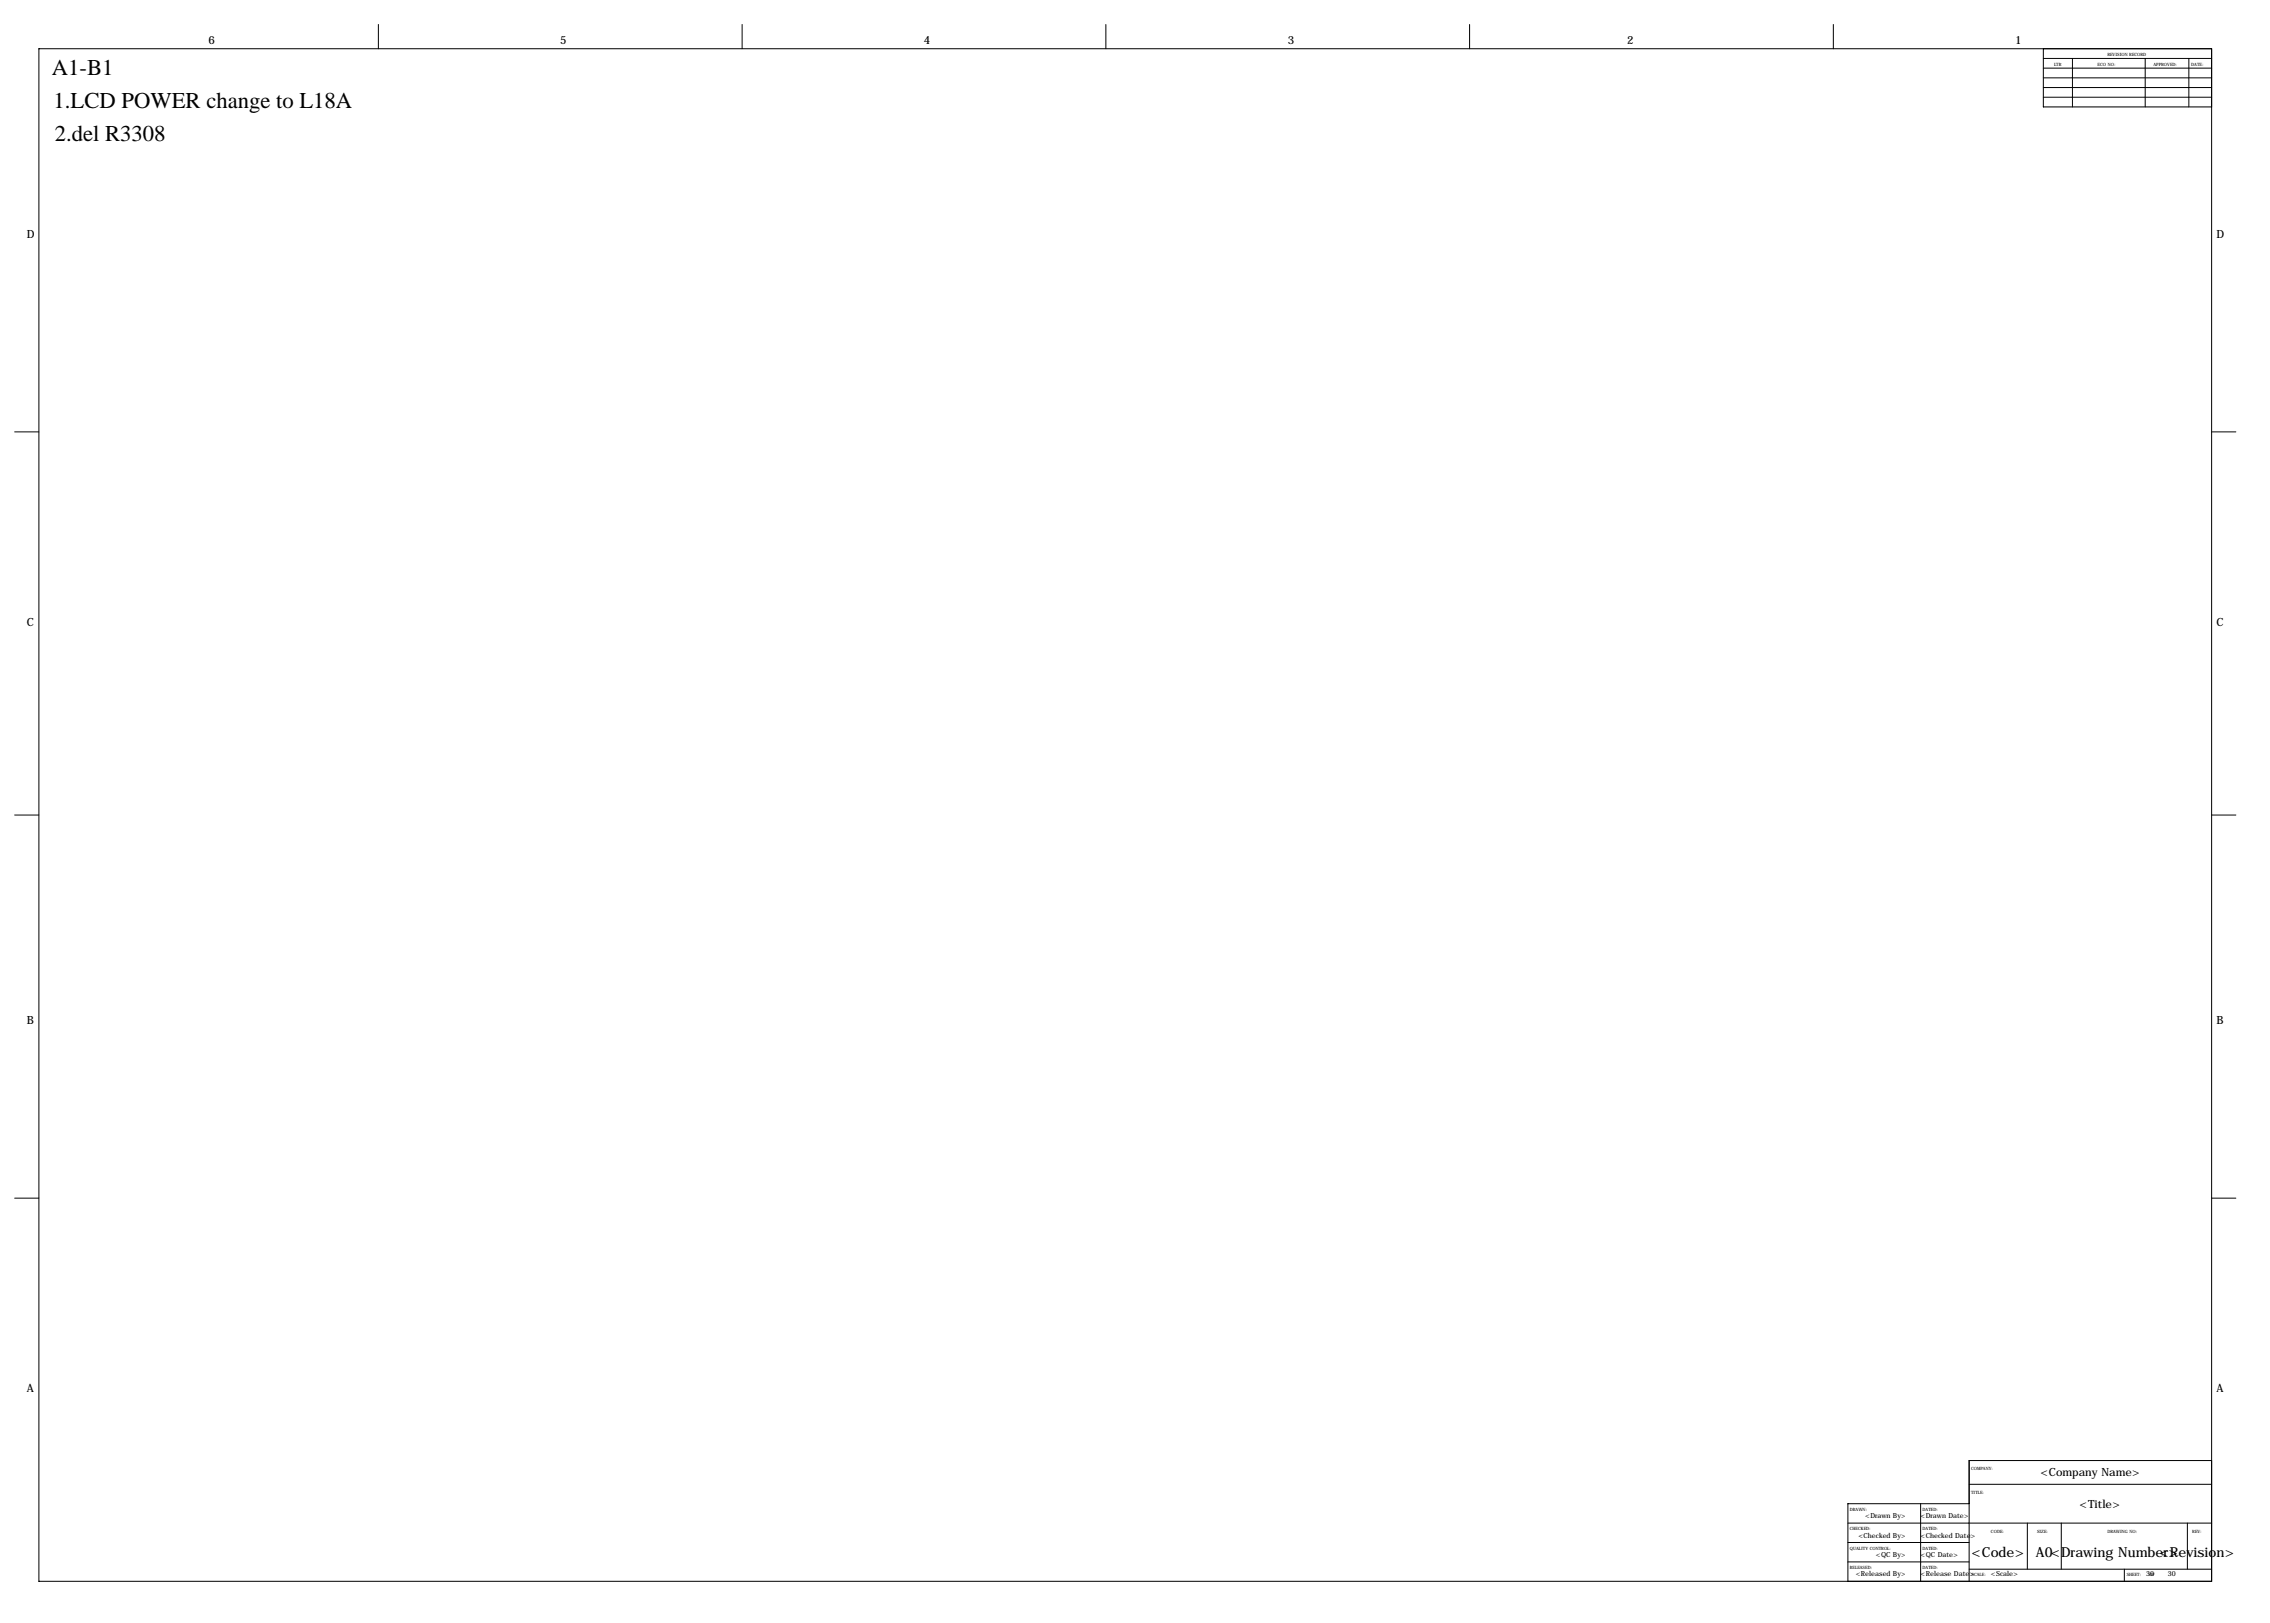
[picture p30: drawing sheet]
<svg xmlns="http://www.w3.org/2000/svg" width="1189mm" height="850mm" viewBox="0 0 1189 850" stroke-linecap="round" stroke-linejoin="round" font-family="sans-serif">
<defs><g id="words">
<g font-size="11.9">
<text x="27" y="39">A1-B1</text>
<text x="28" y="57">1.LCD POWER change to L18A</text>
<text x="29" y="74">2.del R3308</text>
</g>
<g font-size="7.3">
<text x="1033" y="815">&lt;Code&gt;</text>
<text x="1066" y="815">A0&lt;Drawing Number&gt;</text>
<text x="1131" y="815">&lt;Revision&gt;</text>
</g>
<g font-size="5.9">
<text x="109" y="23">6</text>
<text x="293" y="23">5</text>
<text x="484" y="23">4</text>
<text x="674" y="23">3</text>
<text x="852" y="23">2</text>
<text x="1055" y="23">1</text>
<text x="14" y="125">D</text>
<text x="1161" y="125">D</text>
<text x="14" y="328">C</text>
<text x="1161" y="328">C</text>
<text x="14" y="536">B</text>
<text x="1161" y="536">B</text>
<text x="14" y="729">A</text>
<text x="1161" y="729">A</text>
<text x="1069" y="773">&lt;Company Name&gt;</text>
<text x="1089" y="790">&lt;Title&gt;</text>
</g>
<g font-size="3.6">
<text x="977" y="795">&lt;Drawn By&gt;</text>
<text x="1006" y="795">&lt;Drawn Date&gt;</text>
<text x="973" y="805">&lt;Checked By&gt;</text>
<text x="1006" y="805">&lt;Checked Date&gt;</text>
<text x="982" y="815">&lt;QC By&gt;</text>
<text x="1006" y="815">&lt;QC Date&gt;</text>
<text x="972" y="826">&lt;Released By&gt;</text>
<text x="1006" y="826">&lt;Release Date&gt;</text>
<text x="1043" y="826">&lt;Scale&gt;</text>
<text x="1124" y="826">30</text>
<text x="1135" y="826">30</text>
</g>
<g font-size="2.3">
<text x="1104" y="29">REVISION RECORD</text>
<text x="1076" y="34">LTR</text>
<text x="1099" y="34">ECO NO:</text>
<text x="1128" y="34">APPROVED:</text>
<text x="1148" y="34">DATE:</text>
<text x="1032" y="770">COMPANY:</text>
<text x="1032" y="782">TITLE:</text>
<text x="969" y="791">DRAWN:</text>
<text x="1007" y="791">DATED:</text>
<text x="969" y="801">CHECKED:</text>
<text x="1007" y="801">DATED:</text>
<text x="1043" y="803">CODE:</text>
<text x="1067" y="803">SIZE:</text>
<text x="1104" y="803">DRAWING NO:</text>
<text x="1148" y="803">REV:</text>
<text x="969" y="812">QUALITY CONTROL:</text>
<text x="1007" y="812">DATED:</text>
<text x="969" y="822">RELEASED:</text>
<text x="1007" y="822">DATED:</text>
<text x="1033" y="826">SCALE:</text>
<text x="1114" y="826">SHEET:</text>
<text x="1126" y="826">OF</text>
</g>
</g></defs>
<g fill="none" stroke="#000" stroke-width=".52">
<path d="M198 13v13M389 13v13M579 13v13M770 13v13M960 13v13M20 26h1138v802h-1138zM1070 26v30h88M1070 31h88M1070 36h88M1085 31v25M1123 31v25M1146 31v25"/>
<path d="M1070 41h88M1070 46h88M1070 51h88M8 226h12M1158 226h13M8 427h12M1158 427h13M8 628h12M1158 628h13M1031 777h127M1158 765h-127v63M968 798h190"/>
<path d="M1006 788v40M1031 788h-63v40M1062 798v24M1080 798v24M1146 798v24M968 808h63M968 818h63M1031 822h127M1113 822v6"/>
</g>
<use href="#words"/>
</svg>
